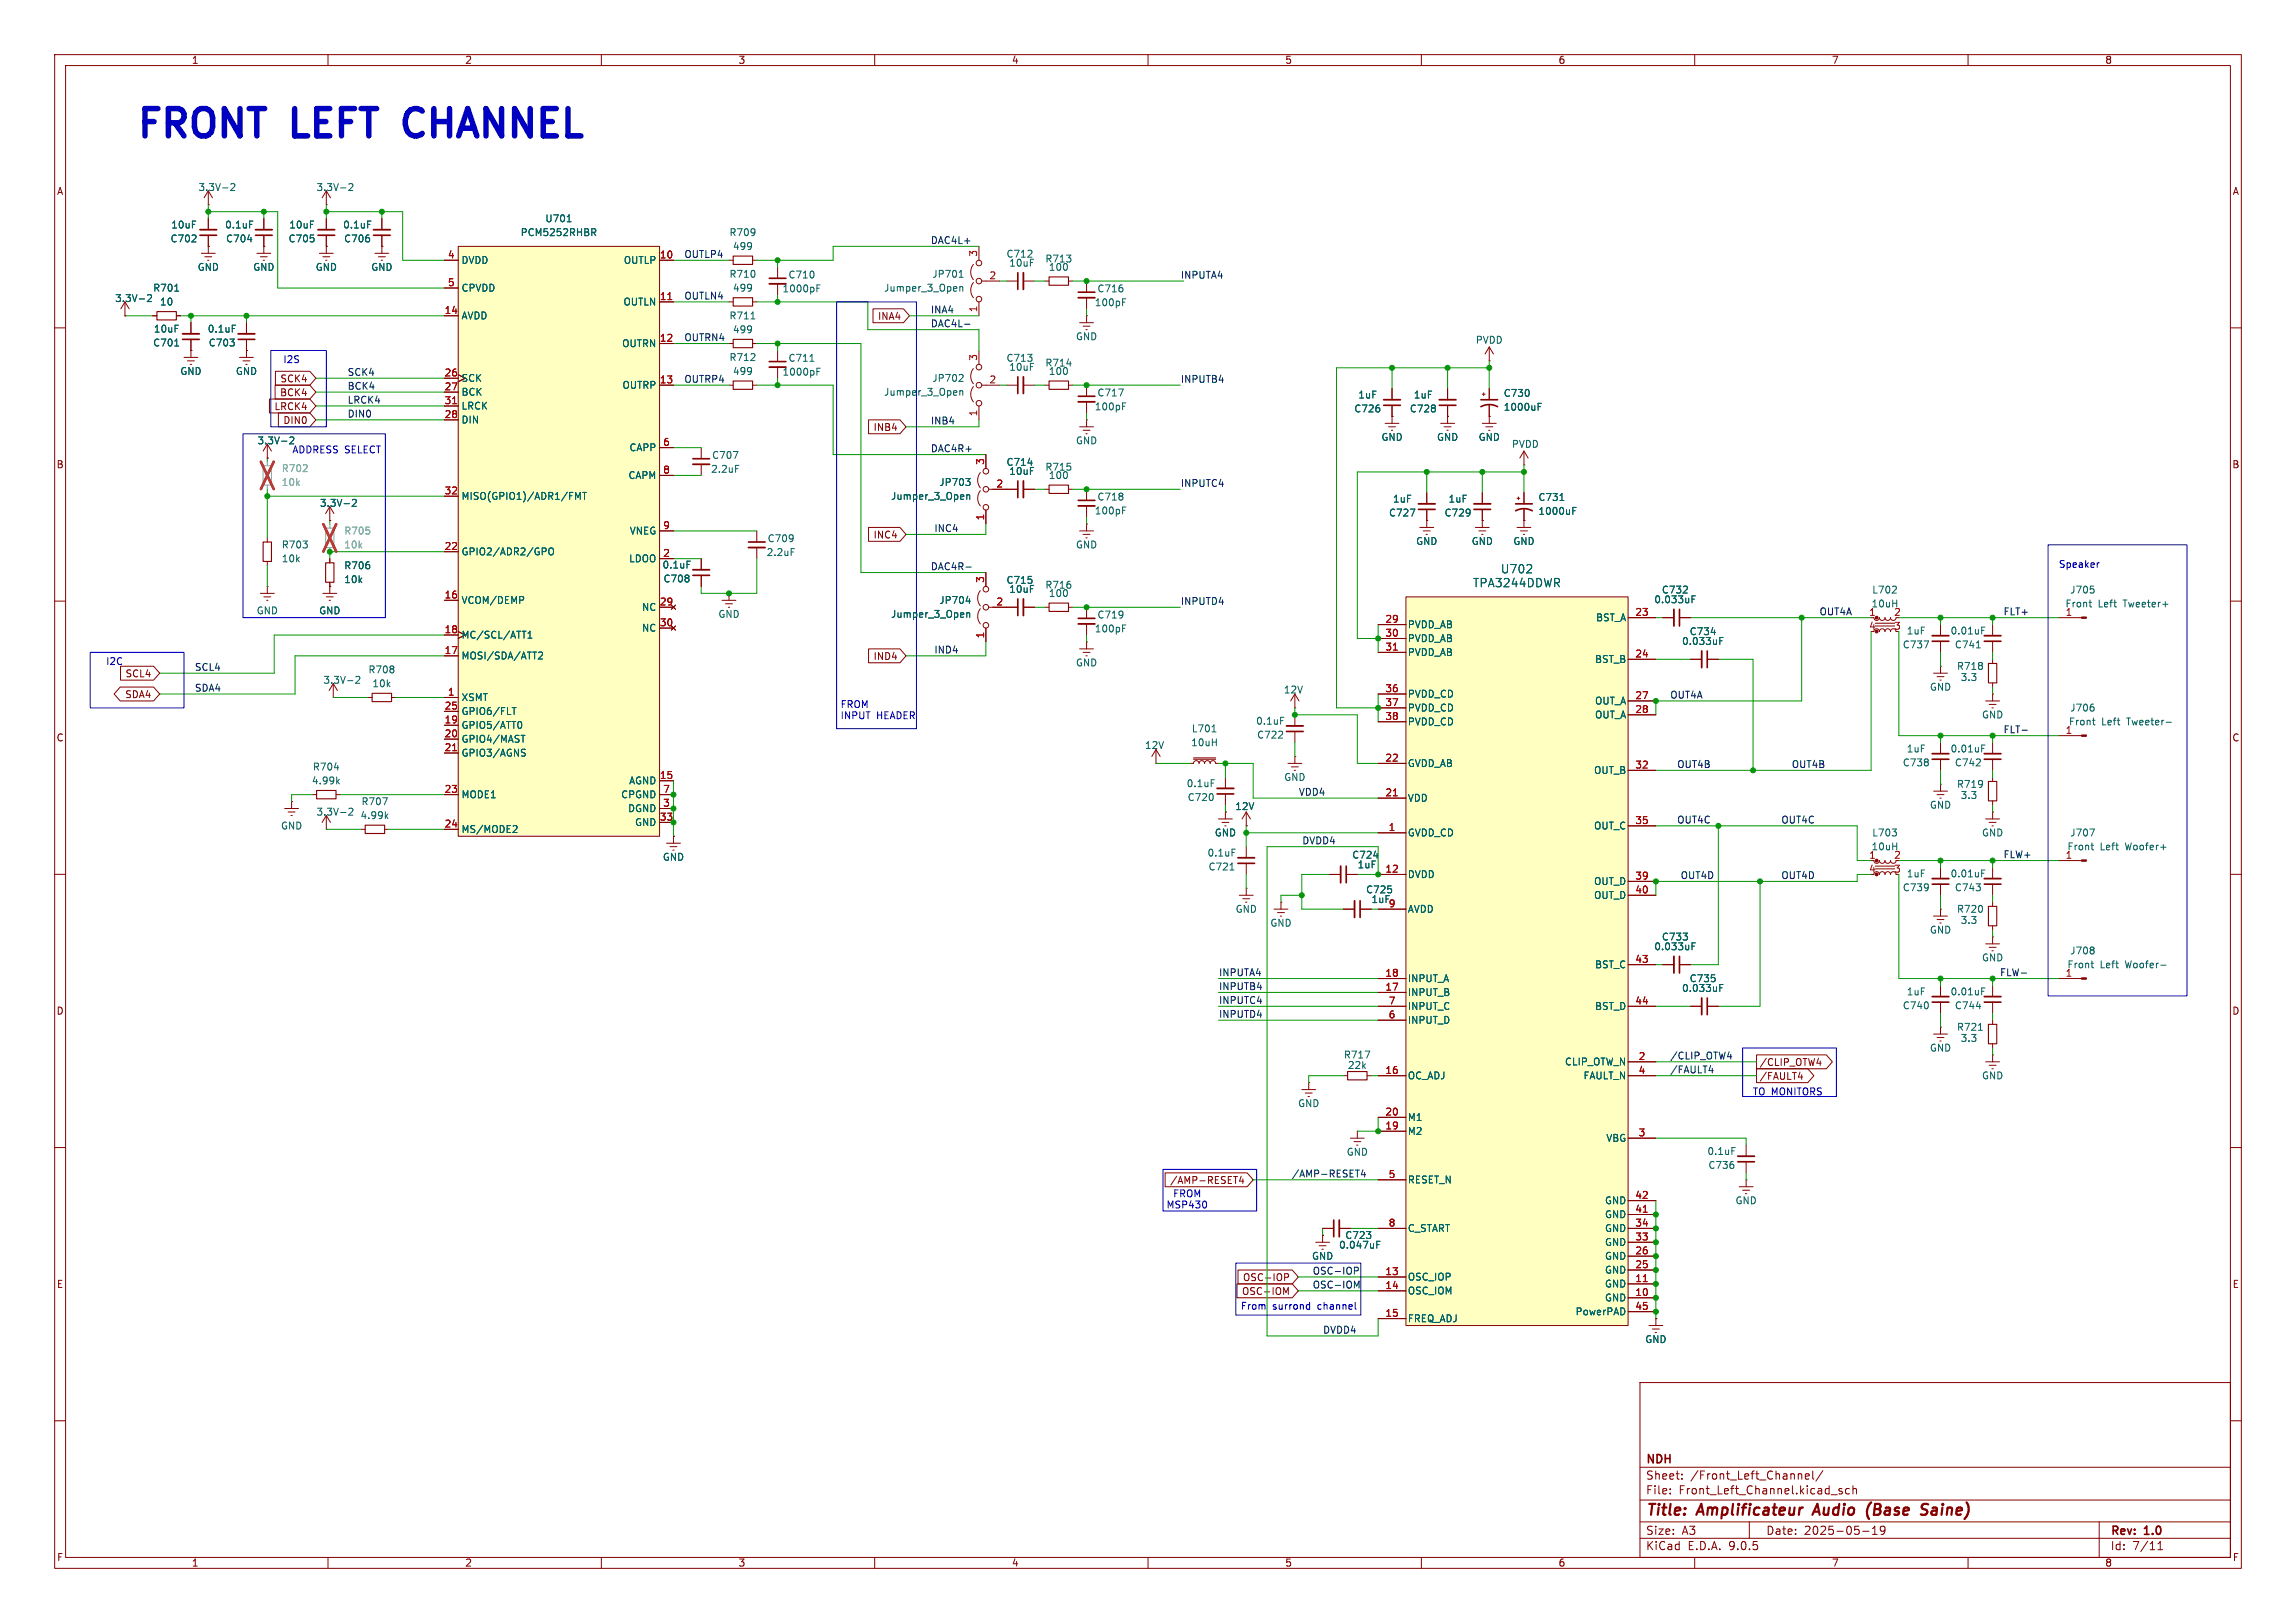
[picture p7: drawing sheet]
<svg xmlns="http://www.w3.org/2000/svg" width="420mm" height="297mm" viewBox="0 0 420 297" stroke-linecap="round" stroke-linejoin="round" font-family="sans-serif">
<defs><g id="words">
<g font-size="7" fill="#0000c2">
<text x="24.3" y="26.6">FRONT</text>
<text x="53.7" y="26.6">LEFT</text>
<text x="76.2" y="26.6">CHANNEL</text>
</g>
<g font-size="2.8" fill="#840000">
<text x="301" y="277.9">Title:</text>
<text x="310.6" y="277.9">Amplificateur</text>
<text x="332.7" y="277.9">Audio</text>
<text x="343.1" y="277.9">(Base</text>
<text x="353.9" y="277.9">Saine)</text>
</g>
<g font-size="2.1" fill="#006464">
<text x="269.4" y="107.7">TPA3244DDWR</text>
<text x="274.4" y="105.1">U702</text>
</g>
<g font-size="2.1" fill="#840000">
<text x="301" y="268.2">NDH</text>
<text x="301" y="273.7">File:</text>
<text x="301" y="271">Sheet:</text>
<text x="307.1" y="273.7">Front_Left_Channel.kicad_sch</text>
<text x="309.2" y="271">/Front_Left_Channel/</text>
<text x="301" y="281.1">Size:</text>
<text x="307.6" y="281.1">A3</text>
<text x="323" y="281.1">Date:</text>
<text x="330" y="281.1">2025-05-19</text>
<text x="386" y="281.3">Rev:</text>
<text x="392.4" y="281.3">1.0</text>
<text x="301" y="283.9">KiCad</text>
<text x="308.7" y="283.9">E.D.A.</text>
<text x="316.3" y="283.9">9.0.5</text>
<text x="386" y="283.9">Id:</text>
<text x="390.1" y="283.9">7/11</text>
</g>
<g font-size="1.8" fill="#840000">
<text x="35" y="11.9">1</text>
<text x="85" y="11.9">2</text>
<text x="135" y="11.9">3</text>
<text x="185" y="11.9">4</text>
<text x="235" y="11.9">5</text>
<text x="285" y="11.9">6</text>
<text x="335" y="11.9">7</text>
<text x="385" y="11.9">8</text>
<text x="10.3" y="35.9">A</text>
<text x="408.3" y="35.9">A</text>
<text x="160.5" y="58.7">INA4</text>
<text x="51.2" y="70.2">SCK4</text>
<text x="50.1" y="75.2">LRCK4</text>
<text x="51.1" y="72.7">BCK4</text>
<text x="51.7" y="77.8">DIN0</text>
<text x="159.7" y="79.1">INB4</text>
<text x="10.3" y="85.9">B</text>
<text x="408.2" y="85.9">B</text>
<text x="159.7" y="98.7">INC4</text>
<text x="22.9" y="124.1">SCL4</text>
<text x="159.7" y="121">IND4</text>
<text x="22.8" y="128">SDA4</text>
<text x="10.3" y="135.9">C</text>
<text x="408.2" y="135.9">C</text>
<text x="10.3" y="185.9">D</text>
<text x="408.2" y="185.9">D</text>
<text x="321.8" y="195.3">/CLIP_OTW4</text>
<text x="321.8" y="197.8">/FAULT4</text>
<text x="213.9" y="216.9">/AMP-RESET4</text>
<text x="10.3" y="235.9">E</text>
<text x="227.1" y="237.2">OSC-IOM</text>
<text x="227.3" y="234.6">OSC-IOP</text>
<text x="408.3" y="235.9">E</text>
<text x="10.3" y="285.9">F</text>
<text x="35" y="286.9">1</text>
<text x="85" y="286.9">2</text>
<text x="135" y="286.9">3</text>
<text x="185" y="286.9">4</text>
<text x="235" y="286.9">5</text>
<text x="285" y="286.9">6</text>
<text x="335" y="286.9">7</text>
<text x="385" y="286.9">8</text>
<text x="408.3" y="285.9">F</text>
</g>
<g font-size="1.8" fill="#006464">
<text x="36.2" y="35.2">3.3V-2</text>
<text x="57.8" y="35.2">3.3V-2</text>
<text x="99.7" y="40.9">U701</text>
<text x="31.1" y="44.6">C702</text>
<text x="31.2" y="42">10uF</text>
<text x="41.1" y="42">0.1uF</text>
<text x="41.3" y="44.6">C704</text>
<text x="52.7" y="44.6">C705</text>
<text x="52.8" y="42">10uF</text>
<text x="62.7" y="42">0.1uF</text>
<text x="62.9" y="44.6">C706</text>
<text x="95.1" y="43.4">PCM5252RHBR</text>
<text x="133.3" y="43.4">R709</text>
<text x="134" y="45.9">499</text>
<text x="184" y="47.3">C712</text>
<text x="27.9" y="53.6">R701</text>
<text x="36.1" y="49.8">GND</text>
<text x="46.2" y="49.8">GND</text>
<text x="57.7" y="49.8">GND</text>
<text x="67.8" y="49.8">GND</text>
<text x="84.3" y="48.5">DVDD</text>
<text x="84.3" y="53.6">CPVDD</text>
<text x="114" y="48.5">OUTLP</text>
<text x="133.3" y="51">R710</text>
<text x="134" y="53.6">499</text>
<text x="143" y="53.7">1000pF</text>
<text x="144.1" y="51.2">C710</text>
<text x="161.6" y="53.6">Jumper_3_Open</text>
<text x="170.5" y="51">JP701</text>
<text x="184.5" y="49">10uF</text>
<text x="191.1" y="48.2">R713</text>
<text x="191.8" y="49.8">100</text>
<text x="200.6" y="53.7">C716</text>
<text x="21" y="55.5">3.3V-2</text>
<text x="29.2" y="56.1">10</text>
<text x="84.3" y="58.6">AVDD</text>
<text x="114" y="56.1">OUTLN</text>
<text x="133.3" y="58.6">R711</text>
<text x="200.2" y="56.2">100pF</text>
<text x="27.9" y="63.6">C701</text>
<text x="28.1" y="61.1">10uF</text>
<text x="37.9" y="61.1">0.1uF</text>
<text x="38.1" y="63.6">C703</text>
<text x="113.7" y="63.7">OUTRN</text>
<text x="134" y="61.2">499</text>
<text x="196.7" y="62.5">GND</text>
<text x="269.9" y="63.1">PVDD</text>
<text x="32.9" y="68.8">GND</text>
<text x="43" y="68.8">GND</text>
<text x="84.3" y="70.1">SCK</text>
<text x="113.8" y="71.3">OUTRP</text>
<text x="133.3" y="66.3">R712</text>
<text x="134" y="68.8">499</text>
<text x="143" y="68.9">1000pF</text>
<text x="144.1" y="66.4">C711</text>
<text x="170.5" y="70.1">JP702</text>
<text x="184" y="66.4">C713</text>
<text x="184.5" y="68">10uF</text>
<text x="191.1" y="67.3">R714</text>
<text x="191.8" y="68.8">100</text>
<text x="84.3" y="72.6">BCK</text>
<text x="84.3" y="75.2">LRCK</text>
<text x="84.3" y="77.7">DIN</text>
<text x="161.6" y="72.6">Jumper_3_Open</text>
<text x="200.2" y="75.3">100pF</text>
<text x="200.6" y="72.7">C717</text>
<text x="247.6" y="75.7">C726</text>
<text x="248.4" y="73.1">1uF</text>
<text x="257.8" y="75.7">C728</text>
<text x="258.5" y="73.1">1uF</text>
<text x="275" y="72.8">C730</text>
<text x="275" y="75.4">1000uF</text>
<text x="47" y="81.5">3.3V-2</text>
<text x="115" y="82.8">CAPP</text>
<text x="196.7" y="81.5">GND</text>
<text x="252.6" y="80.9">GND</text>
<text x="262.8" y="80.9">GND</text>
<text x="270.4" y="80.9">GND</text>
<text x="276.5" y="82.1">PVDD</text>
<text x="114.9" y="87.9">CAPM</text>
<text x="130" y="86.7">2.2uF</text>
<text x="130.2" y="84.2">C707</text>
<text x="171.7" y="89.1">JP703</text>
<text x="184" y="85.4">C714</text>
<text x="184.5" y="87.1">10uF</text>
<text x="191.1" y="86.3">R715</text>
<text x="191.8" y="87.9">100</text>
<text x="58.4" y="92.9">3.3V-2</text>
<text x="84.3" y="91.7">MISO(GPIO1)/ADR1/FMT</text>
<text x="162.9" y="91.7">Jumper_3_Open</text>
<text x="200.2" y="94.3">100pF</text>
<text x="200.6" y="91.8">C718</text>
<text x="254" y="94.7">C727</text>
<text x="254.7" y="92.2">1uF</text>
<text x="264.1" y="94.7">C729</text>
<text x="264.9" y="92.2">1uF</text>
<text x="281.3" y="91.9">C731</text>
<text x="281.3" y="94.4">1000uF</text>
<text x="51.4" y="100.6">R703</text>
<text x="84.3" y="101.8">GPIO2/ADR2/GPO</text>
<text x="115.1" y="98">VNEG</text>
<text x="140.1" y="102">2.2uF</text>
<text x="140.3" y="99.4">C709</text>
<text x="196.7" y="100.6">GND</text>
<text x="258.9" y="99.9">GND</text>
<text x="269.1" y="99.9">GND</text>
<text x="276.7" y="99.9">GND</text>
<text x="51.4" y="103.1">10k</text>
<text x="62.9" y="104.4">R706</text>
<text x="62.9" y="106.9">10k</text>
<text x="115" y="103.1">LDOO</text>
<text x="121.1" y="104.2">0.1uF</text>
<text x="121.3" y="106.8">C708</text>
<text x="184" y="107">C715</text>
<text x="191.1" y="107.9">R716</text>
<text x="46.9" y="112.6">GND</text>
<text x="58.3" y="112.6">GND</text>
<text x="84.3" y="110.7">VCOM/DEMP</text>
<text x="117.3" y="112">NC</text>
<text x="131.3" y="113.3">GND</text>
<text x="162.9" y="113.3">Jumper_3_Open</text>
<text x="171.7" y="110.7">JP704</text>
<text x="184.5" y="108.7">10uF</text>
<text x="191.8" y="109.4">100</text>
<text x="200.6" y="113.4">C719</text>
<text x="291.9" y="113.9">BST_A</text>
<text x="302.5" y="110.6">0.033uF</text>
<text x="303.9" y="108.8">C732</text>
<text x="342.3" y="111.4">10uH</text>
<text x="342.4" y="108.8">L702</text>
<text x="377.7" y="111.4">Front</text>
<text x="378.6" y="108.8">J705</text>
<text x="383.8" y="111.4">Left</text>
<text x="388.5" y="111.4">Tweeter+</text>
<text x="84.3" y="117.1">MC/SCL/ATT1</text>
<text x="117.3" y="115.8">NC</text>
<text x="200.2" y="115.9">100pF</text>
<text x="257.4" y="115.2">PVDD_AB</text>
<text x="257.4" y="117.7">PVDD_AB</text>
<text x="307.6" y="118.2">0.033uF</text>
<text x="309" y="116.4">C734</text>
<text x="348" y="118.8">C737</text>
<text x="348.7" y="116.3">1uF</text>
<text x="356.7" y="116.3">0.01uF</text>
<text x="357.5" y="118.8">C741</text>
<text x="59.1" y="125.3">3.3V-2</text>
<text x="67.3" y="123.4">R708</text>
<text x="68" y="126">10k</text>
<text x="84.3" y="120.9">MOSI/SDA/ATT2</text>
<text x="196.7" y="122.1">GND</text>
<text x="257.4" y="120.2">PVDD_AB</text>
<text x="291.7" y="121.5">BST_B</text>
<text x="357.9" y="122.8">R718</text>
<text x="358.6" y="124.8">3.3</text>
<text x="84.3" y="128.5">XSMT</text>
<text x="84.3" y="131">GPIO6/FLT</text>
<text x="234.7" y="127.1">12V</text>
<text x="257.4" y="127.9">PVDD_CD</text>
<text x="257.4" y="130.4">PVDD_CD</text>
<text x="291.7" y="129.1">OUT_A</text>
<text x="291.7" y="131.7">OUT_A</text>
<text x="352.9" y="126.6">GND</text>
<text x="362.5" y="131.7">GND</text>
<text x="378.6" y="130.4">J706</text>
<text x="84.3" y="133.6">GPIO5/ATT0</text>
<text x="84.3" y="136.1">GPIO4/MAST</text>
<text x="209.3" y="137.3">12V</text>
<text x="217.8" y="136.8">10uH</text>
<text x="217.9" y="134.2">L701</text>
<text x="229.7" y="132.8">0.1uF</text>
<text x="229.9" y="135.4">C722</text>
<text x="257.4" y="132.9">PVDD_CD</text>
<text x="348.7" y="137.9">1uF</text>
<text x="356.7" y="137.9">0.01uF</text>
<text x="378.4" y="132.9">Front</text>
<text x="384.4" y="132.9">Left</text>
<text x="389.2" y="132.9">Tweeter-</text>
<text x="57" y="143.7">4.99k</text>
<text x="57.1" y="141.2">R704</text>
<text x="84.3" y="138.7">GPIO3/AGNS</text>
<text x="115" y="143.7">AGND</text>
<text x="234.8" y="143.1">GND</text>
<text x="257.4" y="140.6">GVDD_AB</text>
<text x="291.5" y="141.8">OUT_B</text>
<text x="348" y="140.4">C738</text>
<text x="357.5" y="140.4">C742</text>
<text x="57.8" y="149.5">3.3V-2</text>
<text x="66" y="147.5">R707</text>
<text x="84.3" y="146.3">MODE1</text>
<text x="113.5" y="146.3">CPGND</text>
<text x="114.8" y="148.8">DGND</text>
<text x="217" y="144.2">0.1uF</text>
<text x="217.2" y="146.8">C720</text>
<text x="225.9" y="148.4">12V</text>
<text x="257.4" y="146.9">VDD</text>
<text x="352.9" y="148.2">GND</text>
<text x="357.9" y="144.4">R719</text>
<text x="358.6" y="146.4">3.3</text>
<text x="51.3" y="152">GND</text>
<text x="65.8" y="150.1">4.99k</text>
<text x="84.3" y="152.6">MS/MODE2</text>
<text x="116.1" y="151.4">GND</text>
<text x="222.1" y="153.3">GND</text>
<text x="257.4" y="153.3">GVDD_CD</text>
<text x="291.5" y="152">OUT_C</text>
<text x="342.3" y="155.8">10uH</text>
<text x="342.4" y="153.3">L703</text>
<text x="362.5" y="153.3">GND</text>
<text x="378.1" y="155.8">Front</text>
<text x="378.6" y="153.3">J707</text>
<text x="384.2" y="155.8">Left</text>
<text x="388.9" y="155.8">Woofer+</text>
<text x="121.2" y="157.7">GND</text>
<text x="220.8" y="156.9">0.1uF</text>
<text x="221" y="159.5">C721</text>
<text x="247.3" y="157.3">C724</text>
<text x="248.2" y="159.1">1uF</text>
<text x="257.4" y="160.9">DVDD</text>
<text x="348.7" y="160.8">1uF</text>
<text x="356.7" y="160.8">0.01uF</text>
<text x="225.9" y="167.2">GND</text>
<text x="249.8" y="163.7">C725</text>
<text x="250.8" y="165.5">1uF</text>
<text x="253.9" y="166.1">9</text>
<text x="257.4" y="167.2">AVDD</text>
<text x="291.5" y="162.2">OUT_D</text>
<text x="291.5" y="164.7">OUT_D</text>
<text x="348" y="163.3">C739</text>
<text x="357.5" y="163.3">C743</text>
<text x="357.9" y="167.2">R720</text>
<text x="232.3" y="169.8">GND</text>
<text x="303.9" y="172.3">C733</text>
<text x="352.9" y="171">GND</text>
<text x="358.6" y="169.3">3.3</text>
<text x="257.4" y="179.9">INPUT_A</text>
<text x="291.7" y="177.4">BST_C</text>
<text x="302.5" y="174.1">0.033uF</text>
<text x="309" y="179.9">C735</text>
<text x="362.5" y="176.1">GND</text>
<text x="378.1" y="177.4">Front</text>
<text x="378.6" y="174.9">J708</text>
<text x="384.2" y="177.4">Left</text>
<text x="388.9" y="177.4">Woofer-</text>
<text x="257.4" y="182.5">INPUT_B</text>
<text x="257.4" y="185">INPUT_C</text>
<text x="291.7" y="185">BST_D</text>
<text x="307.6" y="181.7">0.033uF</text>
<text x="348" y="184.9">C740</text>
<text x="348.7" y="182.3">1uF</text>
<text x="356.7" y="182.3">0.01uF</text>
<text x="357.5" y="184.9">C744</text>
<text x="257.4" y="187.6">INPUT_D</text>
<text x="357.9" y="188.8">R721</text>
<text x="358.6" y="190.9">3.3</text>
<text x="245.7" y="193.9">R717</text>
<text x="246.5" y="195.8">22k</text>
<text x="257.4" y="197.7">OC_ADJ</text>
<text x="286.2" y="195.2">CLIP_OTW_N</text>
<text x="289.6" y="197.7">FAULT_N</text>
<text x="352.9" y="192.6">GND</text>
<text x="362.5" y="197.7">GND</text>
<text x="237.4" y="202.8">GND</text>
<text x="257.4" y="205.3">M1</text>
<text x="257.4" y="207.9">M2</text>
<text x="293.7" y="209.1">VBG</text>
<text x="246.2" y="211.7">GND</text>
<text x="312.2" y="211.6">0.1uF</text>
<text x="312.4" y="214.1">C736</text>
<text x="257.4" y="216.8">RESET_N</text>
<text x="293.5" y="220.6">GND</text>
<text x="317.4" y="220.6">GND</text>
<text x="246" y="226.9">C723</text>
<text x="257.4" y="225.7">C_START</text>
<text x="293.5" y="223.1">GND</text>
<text x="293.5" y="225.7">GND</text>
<text x="239.9" y="230.7">GND</text>
<text x="244.9" y="228.7">0.047uF</text>
<text x="293.5" y="228.2">GND</text>
<text x="293.5" y="230.7">GND</text>
<text x="293.5" y="233.3">GND</text>
<text x="257.4" y="234.5">OSC_IOP</text>
<text x="257.4" y="237.1">OSC_IOM</text>
<text x="293.5" y="235.8">GND</text>
<text x="293.5" y="238.4">GND</text>
<text x="257.4" y="242.2">FREQ_ADJ</text>
<text x="288.1" y="240.9">PowerPAD</text>
<text x="300.9" y="246">GND</text>
</g>
<g font-size="1.8" fill="#a90000">
<text x="81.8" y="47.4">4</text>
<text x="120.6" y="47.4">10</text>
<text x="178.8" y="47.1" transform="rotate(-90 178.8 47.1)">3</text>
<text x="81.8" y="52.5">5</text>
<text x="180.9" y="51.2">2</text>
<text x="81.2" y="57.5">14</text>
<text x="120.6" y="55">11</text>
<text x="178.8" y="57.2" transform="rotate(-90 178.8 57.2)">1</text>
<text x="120.6" y="62.6">12</text>
<text x="81.2" y="69">26</text>
<text x="81.2" y="71.5">27</text>
<text x="120.6" y="70.2">13</text>
<text x="178.8" y="66.1" transform="rotate(-90 178.8 66.1)">3</text>
<text x="180.9" y="70.2">2</text>
<text x="81.2" y="74">31</text>
<text x="81.2" y="76.6">28</text>
<text x="178.8" y="76.3" transform="rotate(-90 178.8 76.3)">1</text>
<text x="121.2" y="81.7">6</text>
<text x="121.2" y="86.7">8</text>
<text x="180.1" y="85.2" transform="rotate(-90 180.1 85.2)">3</text>
<text x="182.2" y="89.3">2</text>
<text x="81.2" y="90.6">32</text>
<text x="180.1" y="95.3" transform="rotate(-90 180.1 95.3)">1</text>
<text x="81.2" y="100.7">22</text>
<text x="121.2" y="96.9">9</text>
<text x="121.2" y="102">2</text>
<text x="180.1" y="106.8" transform="rotate(-90 180.1 106.8)">3</text>
<text x="81.2" y="109.6">16</text>
<text x="120.6" y="110.9">29</text>
<text x="182.2" y="110.9">2</text>
<text x="299" y="112.8">23</text>
<text x="341.8" y="112.8">1</text>
<text x="346.4" y="112.8">2</text>
<text x="377.8" y="112.8">1</text>
<text x="81.2" y="116">18</text>
<text x="81.2" y="119.8">17</text>
<text x="120.6" y="114.7">30</text>
<text x="180.1" y="116.9" transform="rotate(-90 180.1 116.9)">1</text>
<text x="253.3" y="114">29</text>
<text x="253.3" y="116.6">30</text>
<text x="253.3" y="119.1">31</text>
<text x="341.8" y="115.3">4</text>
<text x="346.4" y="115.3">3</text>
<text x="299" y="120.4">24</text>
<text x="81.2" y="129.9">25</text>
<text x="81.8" y="127.4">1</text>
<text x="253.3" y="126.7">36</text>
<text x="253.3" y="129.3">37</text>
<text x="253.3" y="131.8">38</text>
<text x="299" y="128">27</text>
<text x="299" y="130.6">28</text>
<text x="81.2" y="132.5">19</text>
<text x="81.2" y="135">20</text>
<text x="81.2" y="137.5">21</text>
<text x="377.8" y="134.4">1</text>
<text x="120.6" y="142.6">15</text>
<text x="253.3" y="139.4">22</text>
<text x="299" y="140.7">32</text>
<text x="81.2" y="145.2">23</text>
<text x="121.2" y="145.2">7</text>
<text x="121.2" y="147.7">3</text>
<text x="253.3" y="145.8">21</text>
<text x="81.2" y="151.5">24</text>
<text x="120.6" y="150.2">33</text>
<text x="253.9" y="152.1">1</text>
<text x="299" y="150.9">35</text>
<text x="253.3" y="159.8">12</text>
<text x="299" y="161">39</text>
<text x="341.8" y="157.2">1</text>
<text x="341.8" y="159.8">4</text>
<text x="346.4" y="157.2">2</text>
<text x="346.4" y="159.8">3</text>
<text x="377.8" y="157.2">1</text>
<text x="299" y="163.6">40</text>
<text x="253.3" y="178.8">18</text>
<text x="299" y="176.3">43</text>
<text x="377.8" y="178.8">1</text>
<text x="253.3" y="181.4">17</text>
<text x="253.9" y="183.9">7</text>
<text x="299" y="183.9">44</text>
<text x="253.9" y="186.4">6</text>
<text x="253.3" y="196.6">16</text>
<text x="299.6" y="194.1">2</text>
<text x="299.6" y="196.6">4</text>
<text x="253.3" y="204.2">20</text>
<text x="253.3" y="206.8">19</text>
<text x="299.6" y="208">3</text>
<text x="253.9" y="215.6">5</text>
<text x="299" y="219.5">42</text>
<text x="299" y="222">41</text>
<text x="253.9" y="224.5">8</text>
<text x="299" y="224.5">34</text>
<text x="299" y="227.1">33</text>
<text x="253.3" y="233.4">13</text>
<text x="299" y="229.6">26</text>
<text x="299" y="232.2">25</text>
<text x="253.3" y="236">14</text>
<text x="299" y="234.7">11</text>
<text x="299" y="237.2">10</text>
<text x="299" y="239.8">45</text>
<text x="253.3" y="241">15</text>
</g>
<g font-size="1.8" fill="#0f0f0f">
<text x="125.1" y="47.3">OUTLP4</text>
<text x="170.2" y="44.7">DAC4L+</text>
<text x="215.9" y="51.1">INPUTA4</text>
<text x="125.1" y="54.9">OUTLN4</text>
<text x="170.2" y="60">DAC4L-</text>
<text x="170.2" y="57.4">INA4</text>
<text x="125.1" y="62.5">OUTRN4</text>
<text x="63.5" y="71.4">BCK4</text>
<text x="63.5" y="68.9">SCK4</text>
<text x="125.1" y="70.1">OUTRP4</text>
<text x="215.9" y="70.1">INPUTB4</text>
<text x="63.5" y="76.5">DIN0</text>
<text x="63.5" y="73.9">LRCK4</text>
<text x="170.2" y="77.8">INB4</text>
<text x="170.2" y="82.8">DAC4R+</text>
<text x="215.9" y="89.2">INPUTC4</text>
<text x="170.8" y="97.4">INC4</text>
<text x="170.2" y="104.4">DAC4R-</text>
<text x="215.9" y="110.8">INPUTD4</text>
<text x="332.7" y="112.7">OUT4A</text>
<text x="366.4" y="112.7">FLT+</text>
<text x="170.8" y="119.7">IND4</text>
<text x="35.6" y="122.8">SCL4</text>
<text x="35.6" y="126.7">SDA4</text>
<text x="305.4" y="127.9">OUT4A</text>
<text x="366.4" y="134.3">FLT-</text>
<text x="306.7" y="140.6">OUT4B</text>
<text x="327.7" y="140.6">OUT4B</text>
<text x="237.5" y="145.7">VDD4</text>
<text x="238.1" y="154.6">DVDD4</text>
<text x="306.7" y="150.8">OUT4C</text>
<text x="325.8" y="150.8">OUT4C</text>
<text x="307.3" y="160.9">OUT4D</text>
<text x="325.8" y="160.9">OUT4D</text>
<text x="366.4" y="157.1">FLW+</text>
<text x="222.9" y="178.7">INPUTA4</text>
<text x="365.8" y="178.7">FLW-</text>
<text x="222.9" y="183.8">INPUTC4</text>
<text x="222.9" y="181.3">INPUTB4</text>
<text x="222.9" y="186.3">INPUTD4</text>
<text x="305.4" y="196.5">/FAULT4</text>
<text x="305.4" y="194">/CLIP_OTW4</text>
<text x="236.2" y="215.6">/AMP-RESET4</text>
<text x="240" y="233.3">OSC-IOP</text>
<text x="240" y="235.9">OSC-IOM</text>
<text x="241.9" y="244.1">DVDD4</text>
</g>
<g font-size="1.8" fill="#0000c2">
<text x="51.7" y="66.7">I2S</text>
<text x="53.4" y="83.2">ADDRESS SELECT</text>
<text x="376.5" y="104.1">Speaker</text>
<text x="19.3" y="121.9">I2C</text>
<text x="153.7" y="129.8">FROM</text>
<text x="153.7" y="131.8">INPUT</text>
<text x="160.3" y="131.8">HEADER</text>
<text x="320.5" y="200.6">TO MONITORS</text>
<text x="213.3" y="221.3">MSP430</text>
<text x="214.5" y="219.3">FROM</text>
<text x="226.9" y="239.9">From</text>
<text x="232.8" y="239.9">surrond</text>
<text x="241.1" y="239.9">channel</text>
</g>
<g font-size="1.8" fill="#989898">
<text x="51.4" y="86.6">R702</text>
<text x="51.4" y="89.1">10k</text>
<text x="62.9" y="98">R705</text>
<text x="62.9" y="100.6">10k</text>
</g>
</g></defs>
<g fill="none" stroke="#840000" stroke-width=".18">
<path d="M10 10h400v277h-400zM12 12h396v273h-396zM60 10v2M110 10v2M160 10v2M210 10v2M260 10v2M310 10v2M360 10v2M38.1 37.5h.1M38.1 34.9v2.6M38.1 34.9l-.8 1.3"/>
<path d="M38.1 34.9l.8 1.3M59.7 37.5h.1M59.7 34.9v2.6M59.7 34.9l-.8 1.3M59.7 34.9l.8 1.3M22.9 57.8h.1M22.9 55.2l-.8 1.3M22.9 55.2l.7 1.3M22.9 55.2v2.6M27.9 57.8h.8M32.3 57.8h.7M34.9 59.1v2"/>
<path d="M36.8 46.4h2.6M37.5 47h1.2M38 47.6h.2M38.1 45.1h.1M38.1 40v2M38.1 43.1v3.3M45.1 59.1v2M47 46.4h2.5M47.6 47h1.3M48.1 47.6h.3M48.3 45.1h.1M48.3 40v2"/>
<path d="M48.3 43.1v3.3M58.4 46.4h2.6M59.1 47h1.2M59.6 47.6h.2M59.7 45.1h.1M59.7 40v2M59.7 43.1v3.3M68.6 46.4h2.5M69.2 47h1.3M69.7 47.6h.3M69.8 45.1h.1M69.8 40v2"/>
<path d="M69.8 43.1v3.3M133.3 47.6h.8M137.7 47.6h.7M142.2 48.9v2M142.2 51.9v2.1M178.1 48.4a2.26 2.26 0 0 0 0 2.8M178.1 51.7a2.26 2.26 0 0 0 0 2.8M179.1 45.1v2.5M179.1 55.2v2.6M179.6 51.4h3.3M10 60h2M33.7 65.4h2.5"/>
<path d="M34.3 66h1.3M34.8 66.7h.3M34.9 64.1h.1M34.9 62.1v3.3M43.8 65.4h2.6M44.4 66h1.3M45 66.7h.2M45.1 64.1h.1M45.1 62.1v3.3M133.3 70.5h.8M137.7 70.5h.7M142.2 64.1v2.1"/>
<path d="M142.2 67.2v2M197.5 78.1h2.5M198.1 78.7h1.3M198.6 79.4h.3M198.8 76.8h.1M198.8 70.5v2M198.8 73.5v2.1M198.8 76.8v1.3M408 60h2M48.9 98.4v.8M138.4 97.2v2M179.3 86.5a2.26 2.26 0 0 0 0 2.8"/>
<path d="M179.3 89.8a2.26 2.26 0 0 0 0 2.8M180.3 83.2v2.5M180.3 93.3v2.6M180.8 89.5h5.4M187.2 89.5h2M191.1 89.5h.8M195.5 89.5h.7M10 110h2M48.9 102.7v.8M59.1 108.6h2.5M59.7 109.2h1.3M60.2 109.9h.3"/>
<path d="M60.3 107.3h.1M60.3 102.2v.8M60.3 106.6v2M138.4 100.2v2M179.3 108.1a2.26 2.26 0 0 0 0 2.8M179.3 111.4a2.26 2.26 0 0 0 0 2.8M180.3 104.8v2.5M180.3 114.9v2.6M180.8 111.1h5.4M187.2 111.1h2M364.5 114.3v2M364.5 117.3v2.1"/>
<path d="M376.6 113h4.2M408 110h2M217.8 139.7h.5l.2-.4 .3-.1 .4 .1 .1 .4 .2-.4 .3-.1 .4 .1 .1 .4 .2-.4 .4-.1 .3 .1 .2 .4 .1-.4 .4-.1 .3 .1 .2 .4h.5M218.3 138.9h4.1M218.3 138.7h4.1M235.6 139.7h2.5M236.9 129.5h.1M236.9 138.4h.1M236.9 127l-.8 1.3M236.9 127l.7 1.3M236.9 127v2.5M236.9 130.8v2"/>
<path d="M236.9 133.9v2M236.9 138.4v1.3M355 135.9v2M355 138.9v2.1M363.2 128.3h2.6M363.9 128.9h1.2M364.4 129.5h.2M364.5 127h.1M364.5 120.7v.7M364.5 125v.7M364.5 127v1.3M364.5 135.9v2"/>
<path d="M364.5 138.9v2.1M376.6 134.6h4.2M10 160h2M66 151.8h.8M70.4 151.8h.7M236.2 140.3h1.3M236.7 141h.3M353.7 144.8h2.5M354.3 145.4h1.3M354.8 146.1h.3M355 143.5h.1M355 143.5v1.3"/>
<path d="M363.2 149.9h2.6M363.9 150.5h1.2M364.4 151.1h.2M364.5 148.6h.1M364.5 142.2v.8M364.5 146.6v.7M364.5 148.6v1.3M376.6 157.5h4.2M408 160h2M376.6 179.1h4.2M363.2 194.3h2.6M363.9 194.9h1.2"/>
<path d="M364.4 195.6h.2M364.5 193h.1M364.5 193v1.3M10 210h2M408 210h2M300 253h108v32h-108zM301.6 242.6h2.6M302.3 243.2h1.2M302.8 243.8h.2M302.9 241.3h.1M302.9 241.3v1.3M10 260h2"/>
<path d="M300 278.5h108M300 274.5h108M300 268.5h108M305.5 273.2v.2M305.5 272.5v.1M307.7 270.5v.2M307.7 269.8v.1M320 278.5v3M330.2 270.2l.7-.2v-.2l-.5-.1-.2 .2 .1 .7h.6M331.6 269.2v1.3l.2 .2M333.4 269.1l-1.2 1.9M334.9 273.5h1.2"/>
<path d="M336.9 272.5l-.3-.1-.2 .2v.2l.5 .2v.3h-.5M338.3 272.5l-.4-.1-.3 .3v.4l.1 .2h.6M338.9 272.5l.3-.1 .3 .1 .1 .9M338.9 271.9v1.5M342.5 279.7l.4-.4v1.5M344 279.4l-.1 .5 .2 .2 .4 .1 .3-.3M344.7 279.4a.99 .99 0 0 1-.3 1.4h-.3M384 278.5v6.5M408 260h2M60 285v2M110 285v2M160 285v2"/>
<path d="M210 285v2M260 285v2M300 281.5h108M310 285v2M340.7 280.2h1.2M342.5 280.8h.9M360 285v2M394.7 283.6h.9M394.7 282.5l.5-.4v1.5"/>
<circle cx="179.1" cy="54.7" r=".51"/>
<circle cx="179.1" cy="48.1" r=".51"/>
<circle cx="179.1" cy="51.4" r=".51"/>
<circle cx="180.3" cy="92.8" r=".51"/>
<circle cx="180.3" cy="86.2" r=".51"/>
<circle cx="180.3" cy="89.5" r=".51"/>
<circle cx="180.3" cy="107.8" r=".51"/>
<circle cx="180.3" cy="114.4" r=".51"/>
<circle cx="180.3" cy="111.1" r=".51"/>
</g>
<path d="M329.6 275.9h.2M332.4 275.2l-.9 2M341.6 277.4l.3 .6M342.3 274.9l-.5 .6-.3 .8M351.7 276.1l.5 .2a.49 .49 0 0 1 .4 .5 .49 .49 0 0 1-.5 .4h-.5M351.8 275.3l.2-.1 .7 .1" fill="none" stroke="#840000" stroke-width=".4"/>
<path d="M28.7 57h3.6v1.5h-3.6zM134.1 46.9h3.6v1.5h-3.6zM134.1 69.7h3.6v1.5h-3.6zM48.1 99.2h1.6v3.5h-1.6zM191.9 88.8h3.6v1.5h-3.6zM59.6 103h1.5v3.6h-1.5zM363.7 121.4h1.6v3.6h-1.6zM66.8 151h3.6v1.5h-3.6zM363.7 143h1.6v3.6h-1.6z" fill="none" stroke="#840000" stroke-width=".2"/>
<g fill="none" stroke="#840000" stroke-width=".3">
<path d="M36.6 43.1h3M46.7 43.1h3.1M58.2 43.1h3M68.3 43.1h3.1M140.7 50.9h3.1M33.4 62.1h3M43.6 62.1h3M140.7 66.2h3.1M197.2 72.5h3.1M136.9 99.2h3.1M186.2 88v3.1M186.2 109.6v3"/>
<path d="M363 117.3h3M235.3 133.9h3.1M353.4 138.9h3.1M363 138.9h3"/>
</g>
<g fill="none" stroke="#840000" stroke-width=".33">
<path d="M36.6 42h3M46.7 42h3.1M58.2 42h3M68.3 42h3.1M140.7 51.9h3.1M33.4 61.1h3M43.6 61.1h3M140.7 67.2h3.1M197.2 73.5h3.1M187.2 88v3.1M136.9 100.2h3.1M187.2 109.6v3"/>
<path d="M363 116.3h3M235.3 132.8h3.1M353.4 137.9h3.1M363 137.9h3"/>
</g>
<g fill="none" stroke="#006464" stroke-width=".18">
<path d="M42.2 33.7l.5-.1 .3 .4-.8 .9h.8M63.8 33.7l.5-.1 .2 .4-.7 .9h.7M27.5 53.9l-.5 .1M27.7 54.2v.3l-.8 .7h.8M32 53.3h.7M42.5 59.5h.6M45.3 43.8h.8M45.7 40.5h.6M67.2 40.5h.7M149.4 52.7h.5M149.4 52.1h.6M175.5 50.7h.7"/>
<path d="M175.6 52.4v.9M175.6 52.6l.2-.2 .3 .1v.8M175.7 49.7l.1-.2v1.2M32 63.3h.7M148.2 66.1h.7M149.4 68h.5M149.4 67.4h.6M204.6 71.2h.9l-.6 1.3M205.3 74.3h.5M205.3 73.7h.7M176.7 87.6h.7l-.4 .5M176.8 90.5v.9"/>
<path d="M176.8 90.7l.2-.2 .3 .1 .1 .8M177.2 88.1l.2 .2v.3l-.2 .2M188 84.7h.8M144.7 100.4h.6M176.7 110h.8M176.8 112.1v.9M176.8 112.2l.2-.1 .3 .1 .1 .8M177.3 109.6v.8M361.5 118.6h.8M362.5 115.4h.4M362.5 114.8h.6M382.1 110.2h.5"/>
<path d="M382.4 111l.2 .1M382.4 107.3h.6M382.9 107.8l.2 .2-.2 .5M395.6 110.6h1M221.7 133.9h.7M234.3 131.3h.6M362.5 136.9h.4M362.5 136.3h.6M382.8 131.8h.4M382.9 129.4l.2 .2-.2 .5M383 132.6l.2 .1M396.2 132.2h1"/>
<path d="M70 146h.8l-.5 1.3M70.6 149.3l.4 .5M71 149l-.5 .4M382.3 151.7h.8l-.5 1.3M382.5 154.7h.5M382.7 155.5h.3M395.2 155h1M382.5 176.3h.5M382.7 177l.3 .1M382.9 173.4l.2 .1-.2 .3M382.9 173.9l.2 .2-.2 .4M395.2 176.6h1"/>
</g>
<path d="M59.6 96.6h1.5v3.6h-1.5z" fill="none" stroke="#a1a1a1" stroke-width=".2"/>
<path d="M60.3 95.9v.7M60.3 100.2v.8" fill="none" stroke="#a1a1a1" stroke-width=".18"/>
<path d="M59.1 95.9l2.4 5M61.5 95.9l-2.4 5" fill="none" stroke="#e12e31" stroke-width=".46"/>
<g fill="#840000" stroke="#840000" stroke-width=".18">
<path d="M380.8 134.5h.8v.2h-.8z"/>
<path d="M380.8 112.9h.8v.3h-.8z"/>
<path d="M380.8 157.4h.8v.2h-.8z"/>
<path d="M380.8 178.9h.8v.3h-.8z"/>
</g>
<path d="M257.2 109.2h40.6v133.4h-40.6z" fill="#ffffc2"/>
<g fill="none" stroke="#840000" stroke-width=".18">
<path d="M184.1 51.4h2.1M187.2 51.4h2M191.1 51.4h.8M195.5 51.4h.7M197.5 59.1h2.5M198.1 59.7h1.3M198.8 57.8h.1M198.8 51.4v2.1M198.8 54.5v2M198.8 57.8v1.3M133.3 62.9h.8M137.7 62.9h.7"/>
<path d="M178.1 67.4a2.26 2.26 0 0 0 0 2.8M178.1 70.7a2.26 2.26 0 0 0 0 2.8M179.1 64.1v2.6M179.1 74.3v2.5M179.6 70.5h3.3M184.1 70.5h2.1M187.2 70.5h2M191.1 70.5h.8M195.5 70.5h.7M198.6 60.3h.3M197.5 97.2h2.5M198.1 97.8h1.3"/>
<path d="M198.6 98.4h.3M198.8 95.9h.1M198.8 89.5v2.1M198.8 92.6v2M198.8 95.9v1.3M128.3 102.2v2.1M128.3 105.3v2M191.1 111.1h.8M195.5 111.1h.7M197.5 118.7h2.5M198.1 119.4h1.3M198.8 117.5h.1"/>
<path d="M198.8 111.1v2.1M198.8 114.2v2M198.8 117.5v1.2M252.1 114.3h5.1M252.1 116.8h5.1M252.1 119.4h5.1M257.2 109.2h40.6v133.4h-40.6zM297.8 113h5.1M342.8 113l.1 .4 .4 .1 .3-.1 .2-.4 .1 .4 .3 .1 .4-.1 .2-.4 .3 .5 .5-.1 .2-.4 .2 .4 .4 .1 .3-.1 .1-.4M342.8 115.6l.1-.4 .4-.1 .3 .1 .2 .4 .1-.4 .3-.1 .4 .1 .2 .4 .2-.4 .5-.1 .3 .5 .2-.4 .4-.1 .3 .1 .1 .4M343 114h3.6M343 114.6h3.6"/>
<path d="M355 114.3v2M355 117.3v2.1M198.6 120h.3M211.5 139.7h.1M211.5 137.2l-.8 1.2M211.5 137.2l.7 1.2M211.5 137.2v2.5M252.1 127h5.1M252.1 129.5h5.1M252.1 132.1h5.1M252.1 139.7h5.1M297.8 120.7h5.1"/>
<path d="M297.8 128.3h5.1M297.8 130.8h5.1M309.2 120.7h2.1M312.3 120.7h2M121.9 154.3h2.6M122.6 154.9h1.2M123.1 155.6h.2M123.2 153h.1M123.2 153v1.3M252.1 146.1h5.1M252.1 152.4h5.1M297.8 141h5.1"/>
<path d="M297.8 151.1h5.1M342.8 157.5l.1 .3 .4 .2 .3-.2 .2-.3 .1 .3 .3 .2 .4-.1 .2-.4 .3 .5 .5-.1 .2-.4 .2 .4 .4 .1 .3-.2 .1-.3M343 158.5h3.6M343 159h3.6M252.1 160h5.1M252.1 166.4h5.1M252.1 179.1h5.1M297.8 161.3h5.1M297.8 163.8h5.1M297.8 176.5h5.1M342.8 160l.1-.3 .4-.2 .3 .2 .2 .3 .1-.3 .3-.2 .4 .1 .2 .4 .2-.4 .5-.1 .3 .5 .2-.4 .4-.1 .3 .2 .1 .3M363.2 172.7h2.6"/>
<path d="M363.9 173.4h1.2M364.4 174h.2M364.5 171.5h.1M364.5 171.5v1.2M252.1 181.6h5.1M252.1 184.2h5.1M252.1 186.7h5.1M252.1 196.9h5.1M297.8 184.2h5.1M297.8 196.9h5.1M297.8 194.3h5.1M309.2 184.2h2.1"/>
<path d="M312.3 184.2h2M364.5 180.3v2.1M364.5 183.4v2M252.1 204.5h5.1M252.1 207h5.1M252.1 215.9h5.1M297.8 208.3h5.1M297.8 219.7h5.1M252.1 224.8h5.1M252.1 233.7h5.1M252.1 236.2h5.1M297.8 224.8h5.1"/>
<path d="M297.8 222.2h5.1M297.8 227.3h5.1M297.8 229.9h5.1M297.8 232.4h5.1M297.8 234.9h5.1M297.8 237.5h5.1M252.1 241.3h5.1M297.8 240h5.1"/>
<circle cx="179.1" cy="67.2" r=".51"/>
<circle cx="179.1" cy="73.8" r=".51"/>
<circle cx="179.1" cy="70.5" r=".51"/>
</g>
<path d="M254.9 119h.7M254.9 145.6h.7M300.6 221.8h.7M300.6 234.5h.7" fill="none" stroke="#a90000" stroke-width=".18"/>
<g fill="none" stroke="#006464" stroke-width=".18">
<path d="M137.4 58.4h.7M205.3 55.3h.5M205.3 54.7h.7M175.6 71.5v.8M175.6 71.6l.2-.1h.3v.8M175.9 68.5l.3 .3-.1 .3-.7 .7h.8M195.2 66.6h.7M205.3 93.4h.5M205.3 92.8h.7M125.7 102.7h.6M205.3 115h.5M205.3 114.4h.7"/>
<path d="M279.2 104.8h1M280.1 103.5v.5M313 115.7h.8M314.6 117.3h.4M314.6 116.7h.6M346.1 108.5h.8M346.8 107.4v.4M351.9 117.3h.9l-.6 1.3M346.1 151.7h.8l-.4 .5M346.8 152.3v.6M314.6 180.8h.4M314.6 180.2h.6"/>
<path d="M361.5 184.2h.8M362.5 180.8h.6M362.5 181.4h.4"/>
</g>
<path d="M186.2 49.9v3.1M197.2 53.5h3.1M186.2 69v3M197.2 91.6h3.1M126.7 105.3h3.1M197.2 113.2h3.1M312.3 119.1v3.1M353.4 117.3h3.1M312.3 182.6v3.1M363 183.4h3" fill="none" stroke="#840000" stroke-width=".3"/>
<path d="M187.2 49.9v3.1M197.2 54.5h3.1M187.2 69v3M197.2 92.6h3.1M126.7 104.3h3.1M197.2 114.2h3.1M311.3 119.1v3.1M353.4 116.3h3.1M311.3 182.6v3.1M363 182.4h3" fill="none" stroke="#840000" stroke-width=".33"/>
<g fill="#840000" stroke="#840000" stroke-width=".18">
<circle cx="343.3" cy="113" r=".25"/>
<circle cx="343.3" cy="115.6" r=".25"/>
<circle cx="343.3" cy="157.5" r=".25"/>
<circle cx="343.3" cy="160" r=".25"/>
</g>
<path d="M191.9 50.7h3.6v1.5h-3.6zM134.1 62.1h3.6v1.5h-3.6zM191.9 69.7h3.6v1.5h-3.6zM191.9 110.4h3.6v1.5h-3.6z" fill="none" stroke="#840000" stroke-width=".2"/>
<path d="M83.8 45.1h36.8v107.9h-36.8z" fill="#ffffc2"/>
<g fill="none" stroke="#840000" stroke-width=".18">
<path d="M22.9 57.8h.1M27.9 57.8h.8M32.3 57.8h.7M34.9 59.1v2M38.1 45.1h.1M38.1 40v2M38.1 43.1v2M45.1 59.1v2M48.3 45.1h.1M48.3 40v2M48.3 43.1v2M59.7 45.1h.1"/>
<path d="M59.7 40v2M59.7 43.1v2M69.8 45.1h.1M69.8 40v2M69.8 43.1v2M81.3 47.6h2.5M81.3 52.7h2.5M81.3 57.8h2.5M83.8 45.1h36.8v107.9h-36.8zM120.6 47.6h2.6M120.6 55.2h2.6M133.3 55.2h.8"/>
<path d="M137.7 55.2h.7M159.7 56.5h5.6l1.1 1.3-1.1 1.3h-5.6zM34.9 64.1h.1M34.9 62.1v2M45.1 64.1h.1M45.1 62.1v2M49.3 73h7.4l1.1 1.3-1.1 1.3h-7.4zM50.3 70.5h6.4l1.1 1.3-1.1 1.2h-6.4zM50.4 67.9h6.3l1.1 1.3-1.1 1.3h-6.3zM50.9 75.6h5.8l1.1 1.2-1.1 1.3h-5.8zM81.3 69.2h2.5M81.3 71.8h2.5"/>
<path d="M81.3 74.3h2.5M81.3 76.8h2.5M120.6 62.9h2.6M120.6 70.5h2.6M158.9 76.8h5.7l1.1 1.3-1.1 1.3h-5.7zM253.4 77.5h2.5M254 78.1h1.3M254.5 78.7h.3M254.6 76.2h.1M254.6 71.1v2.1M254.6 74.2v3.3M263.5 77.5h2.6"/>
<path d="M264.2 78.1h1.2M264.7 78.7h.2M264.8 76.2h.1M264.8 71.1v2.1M264.8 74.2v3.3M271.1 77.5h2.6M271.1 72.1h.6M271.4 71.9v.5M271.8 78.1h1.2M272.3 78.7h.2M272.4 66h.1M272.4 76.2h.1"/>
<path d="M272.4 63.5v2.5M272.4 71.1v2.1M272.4 74.2v3.3M272.4 63.5l-.7 1.3M272.4 63.5l.8 1.3M48.9 83.8h.1M48.9 81.3l-.8 1.3M48.9 81.3l.8 1.3M48.9 81.3v2.5M60.3 95.3h.1M60.3 92.7l-.7 1.3M60.3 92.7l.8 1.3"/>
<path d="M60.3 92.7v2.6M81.3 90.8h2.5M120.6 81.9h2.6M120.6 87h2.6M120.6 97.2h2.6M128.3 81.9v2M128.3 85v2M158.9 96.5h5.7l1.1 1.3-1.1 1.3h-5.7zM180.3 83.2v2.5M180.3 93.3v2.6M181.6 89.5h4.6M187.2 89.5h2"/>
<path d="M259.7 96.5h2.6M260.3 97.2h1.3M260.9 97.8h.2M261 95.3h.1M261 90.2v2M261 93.2v3.3M269.9 96.5h2.5M270.5 97.2h1.3M271 97.8h.3M271.1 95.3h.1M271.1 90.2v2M271.1 93.2v3.3"/>
<path d="M277.5 91.2h.5M277.5 96.5h2.5M277.7 90.9v.5M278.1 97.2h1.3M278.6 97.8h.3M278.8 85.1h.1M278.8 95.3h.1M278.8 82.6l-.8 1.2M278.8 82.6l.7 1.2M278.8 82.6v2.5M278.8 90.2v2M278.8 93.2v3.3"/>
<path d="M47.6 108.6h2.6M48.3 109.2h1.2M48.8 109.9h.2M48.9 107.3h.1M48.9 107.3v1.3M60.3 107.3h.1M60.3 102.2v.8M60.3 106.6v.7M81.3 101h2.5M81.3 109.9h2.5M81.3 116.2h2.5M83.8 115.6l1.3 .6-1.3 .6"/>
<path d="M120.6 102.2h2.6M120.6 111.1h2.6M120.6 114.9h2.6M122.8 110.7l.8 .8M122.8 114.6l.8 .7M123.6 110.7l-.8 .8M123.6 114.6l-.8 .7M128.3 102.2v2.1M128.3 105.3v2M132.1 109.9h2.5M132.7 110.5h1.3M133.2 111.1h.3"/>
<path d="M133.3 108.6h.1M133.3 108.6v1.3M158.9 118.7h5.7l1.1 1.3-1.1 1.3h-5.7zM180.3 104.8v2.5M180.3 114.9v2.6M181.6 111.1h4.6M187.2 111.1h2M252.1 114.3h5.1M252.1 116.8h5.1M252.1 119.4h5.1M297.8 113h5.1M304.2 113h2"/>
<path d="M307.2 113h2M22 125.7h6.1l1.1 1.3-1.1 1.3h-6.1l-1.1-1.3zM22 121.9h6.1l1.1 1.3-1.1 1.3h-6.1zM61 127.6h.1M61 125.1l-.8 1.3M61 125.1l.7 1.3M61 125.1v2.5M67.3 127.6h.8M71.6 127.6h.8M81.3 120h2.5M81.3 127.6h2.5M81.3 130.2h2.5"/>
<path d="M81.3 132.7h2.5M81.3 135.3h2.5M81.3 137.8h2.5M252.1 127h5.1M252.1 129.5h5.1M252.1 132.1h5.1M252.1 139.7h5.1M297.8 120.7h5.1M297.8 128.3h5.1M297.8 130.8h5.1M309.2 120.7h2.1M312.3 120.7h2"/>
<path d="M353.7 123.2h2.5M354.3 123.8h1.3M354.8 124.5h.3M355 121.9h.1M355 121.9v1.3M52.1 148h2.5M52.7 148.6h1.3M53.2 149.2h.3M53.3 146.7h.1M53.3 146.7v1.3M57.1 145.4h.8M59.7 151.8h.1"/>
<path d="M59.7 149.2l-.8 1.3M59.7 149.2l.8 1.3M59.7 149.2v2.6M61.5 145.4h.7M81.3 145.4h2.5M81.3 151.8h2.5M120.6 145.4h2.6M120.6 142.9h2.6M120.6 148h2.6M120.6 150.5h2.6M123.2 153h.1M222.9 149.9h2.5"/>
<path d="M223.5 150.5h1.3M224 151.1h.3M224.2 148.6h.1M224.2 142.2v2.1M224.2 145.3v2M224.2 148.6v1.3M228 151.1h.1M228 148.6v2.5M228 154.9v2.1M228 158v2M228 148.6l-.8 1.3M228 148.6l.7 1.3"/>
<path d="M252.1 146.1h5.1M252.1 152.4h5.1M297.8 151.1h5.1M297.8 141h5.1M355 158.8v2M364.5 158.8v2M226.7 163.8h2.5M227.3 164.5h1.3M227.8 165.1h.3M228 162.6h.1M228 162.6v1.2M233 166.4h2.6"/>
<path d="M233.7 167h1.2M234.2 167.6h.2M234.3 165.1h.1M234.3 165.1v1.3M243.2 160h2M245.7 166.4h2.1M246.3 160h2M248.8 166.4h2M252.1 166.4h5.1M252.1 160h5.1M252.1 179.1h5.1M297.8 176.5h5.1"/>
<path d="M297.8 163.8h5.1M297.8 161.3h5.1M304.2 176.5h2M307.2 176.5h2M353.7 167.6h2.5M354.3 168.3h1.3M354.8 168.9h.3M355 166.4h.1M355 161.8v2M355 166.4v1.2M364.5 161.8v2M364.5 165.1v.8"/>
<path d="M364.5 169.4v.8M238.1 199.4h2.6M239.4 198.1h.1M239.4 198.1v1.3M245.7 196.9h.8M250.1 196.9h.7M252.1 196.9h5.1M252.1 181.6h5.1M252.1 184.2h5.1M252.1 186.7h5.1M297.8 196.9h5.1M297.8 184.2h5.1"/>
<path d="M297.8 194.3h5.1M309.2 184.2h2.1M312.3 184.2h2M321.3 193h12.8l1.1 1.3-1.1 1.3h-12.8zM321.3 195.6h9.4l1.1 1.3-1.1 1.2h-9.4zM329 197.1h.7M329.6 196.7v.8M332.3 194.6h.8M333 194.1v.9M353.7 189.2h2.5M354.3 189.9h1.3M354.8 190.5h.3"/>
<path d="M355 188h.1M355 180.3v2.1M355 183.4v2M355 188v1.2M364.5 186.7v.8M364.5 191v.8M213.1 214.6h15l1.1 1.3-1.1 1.3h-15zM225.6 215.3h.8M227 215.2l-.3 .9h.8M227.3 215.7v.9M238.8 200h1.2M239.3 200.7h.2"/>
<path d="M247 208.3h2.6M247.6 208.9h1.3M248.2 209.6h.2M248.3 207h.1M248.3 207v1.3M252.1 204.5h5.1M252.1 207h5.1M252.1 215.9h5.1M297.8 208.3h5.1M297.8 219.7h5.1M318.1 217.2h2.6M318.8 217.8h1.2"/>
<path d="M319.3 218.4h.2M319.4 215.9h.1M319.4 209.6v2M319.4 212.6v2M319.4 215.9v1.3M226.3 234.9h10.1l1.1 1.3-1.1 1.3h-10.1zM226.5 232.4h9.9l1.1 1.3-1.1 1.3h-9.9zM235 233.1h.5l.2 .2-.1 .4h-.6M235.2 236.5l.5-.9v1.3M240.7 227.3h2.5M241.3 228h1.3M241.8 228.6h.3"/>
<path d="M241.9 226.1h.1M241.9 226.1v1.2M241.9 224.8h2.1M245 224.8h2M252.1 224.8h5.1M252.1 233.7h5.1M252.1 236.2h5.1M297.8 227.3h5.1M297.8 224.8h5.1M297.8 222.2h5.1M297.8 229.9h5.1M297.8 232.4h5.1"/>
<path d="M297.8 234.9h5.1M297.8 237.5h5.1M252.1 241.3h5.1M297.8 240h5.1M302.9 241.3h.1"/>
</g>
<path d="M122.2 54.8h.7M82.8 73.9h.7M254.9 119h.7M82.8 137.4h.7M254.9 145.6h.7M300.6 221.8h.7M300.6 234.5h.7" fill="none" stroke="#a90000" stroke-width=".18"/>
<g fill="none" stroke="#006464" stroke-width=".18">
<path d="M27.5 53.9l-.5 .1M27.7 54.2v.3l-.8 .7h.8M32 53.3h.7M42.5 59.5h.6M45.3 43.8h.8M45.7 40.5h.6M67.2 40.5h.7M103.7 40.6h.8M108.3 41.9h.4l.3 .2-.1 .4h-.6M108.6 42.5l.4 .6M32 63.3h.7M281.4 74.4h.4"/>
<path d="M281.4 73.8h.6M53 80.1l.5-.1 .3 .3-.8 .9h.8M64.5 91.5l.4-.1 .3 .3-.8 1h.8M105.3 90.1l.4 .9 .4-.9v1.3M106.6 90.1h.7M106.9 90.1v1.3M134.1 82.6h.9l-.6 1.3M134.6 85.2h.6M176.7 87.6h.7l-.4 .5M176.8 90.5v.9M176.8 90.7l.2-.2 .3 .1 .1 .8M177.2 88.1l.2 .2v.3l-.2 .2"/>
<path d="M188 84.7h.8M258 93.2h.8l-.5 1.2M285.3 91.6h.8M287.7 93.5h.4M287.7 92.9h.6M95.5 115.5h.7M95.7 109.3v.4M96.6 116.8h.7M96.6 115.9l.3-.4v1.3M98.5 119.4l.5-.1 .2 .4-.7 .9h.7M100.6 100.3h.1a.43 .43 0 0 1 .5 .4v.4a.42 .42 0 0 1-.4 .5 .42 .42 0 0 1-.4-.5v-.4zM125.7 102.7h.6"/>
<path d="M176.7 110h.8M176.8 112.1v.9M176.8 112.2l.2-.1 .3 .1 .1 .8M177.3 109.6v.8M279.2 104.8h1M280.1 103.5v.5M309.5 109.6h.4M309.5 109h.6M313 115.7h.8M314.6 117.3h.4M314.6 116.7h.6M65.1 123.9l.5-.1 .2 .3-.8 .9h.8"/>
<path d="M93.7 129.5h.7M94 129.5v1.3M95 132a.68 .68 0 0 1 .5 .7 .68 .68 0 0 1-.5 .6M95.3 134.6h.7M95.6 137.7l.4 .1 .1 .3-.2 .3h-.3M95.6 137.1l.5 .1M61.2 140.5h.8M61.7 143l.4 .5M62.1 142.6l-.5 .5M63.8 148l.5-.1 .2 .4-.7 .9h.7M94 151.1h.5l.1 .3-.8 .9h.8M221.6 142.7h.6"/>
<path d="M225 159.2h.7M225.4 155.4h.6M251.3 156.6h.8M362.5 159.8h.4M362.5 159.2h.6M309.5 173.1h.4M309.5 172.5h.6M249.7 192.3h.9l-.6 1.3M314.6 180.8h.4M314.6 180.2h.6M361.9 188.5h.7M316.8 210h.6"/>
<path d="M251.8 227.8h.5M251.8 227.1h.7"/>
</g>
<g fill="none" stroke="#840000" stroke-width=".3">
<path d="M253.1 74.2h3.1M263.3 74.2h3M270.9 74.4a3.2 3.2 0 0 1 3 0M270.9 73.2h3M126.7 83.9h3.1M259.5 93.2h3M269.6 93.2h3.1M277.2 93.5a3.2 3.2 0 0 1 3.1 0M277.2 92.2h3.1M307.2 111.5v3.1M222.6 145.3h3.1M226.4 158h3.1"/>
<path d="M246.3 158.5v3M248.8 164.8v3.1M307.2 175v3.1M353.4 161.8h3.1M363 161.8h3M353.4 183.4h3.1M317.9 212.6h3M244 223.3v3"/>
</g>
<g fill="none" stroke="#840000" stroke-width=".33">
<path d="M253.1 73.2h3.1M263.3 73.2h3M126.7 85h3.1M259.5 92.2h3M269.6 92.2h3.1M306.2 111.5v3.1M222.6 144.3h3.1M226.4 157h3.1M245.2 158.5v3M247.8 164.8v3.1M306.2 175v3.1M353.4 160.8h3.1"/>
<path d="M363 160.8h3M353.4 182.4h3.1M317.9 211.6h3M245 223.3v3"/>
</g>
<path d="M134.1 54.5h3.6v1.5h-3.6zM68.1 126.9h3.5v1.5h-3.5zM57.9 144.7h3.6v1.5h-3.6zM363.7 165.9h1.6v3.5h-1.6zM246.5 196.1h3.6v1.5h-3.6zM363.7 187.5h1.6v3.5h-1.6z" fill="none" stroke="#840000" stroke-width=".2"/>
<path d="M48.1 85.2h1.6v3.6h-1.6z" fill="none" stroke="#a1a1a1" stroke-width=".2"/>
<path d="M48.9 84.5v.7M48.9 88.8v.7M60.3 95.9v.7M60.3 100.2v.8" fill="none" stroke="#a1a1a1" stroke-width=".18"/>
<path d="M47.7 84.5l2.4 5M50.1 84.5l-2.4 5M59.1 95.9l2.4 5M61.5 95.9l-2.4 5" fill="none" stroke="#e12e31" stroke-width=".46"/>
<g fill="none" stroke="#0f0f0f" stroke-width=".18">
<path d="M176.4 59.3h1M176.7 103.8h1M369.9 133.6h.9M369.7 178.1h1M312.6 195.9h.8M313.2 195.5v.8M316 193.4h.8M316.6 193v.8M247.9 214.1h.8M249.3 214.1l-.3 .9h.8M249.6 214.5v.9M247.8 231.9h.4l.3 .2-.1 .4-.6 .1"/>
<path d="M248.2 235.3l.4-.9v1.3"/>
</g>
<g fill="none" stroke="#009600" stroke-width=".18">
<path d="M38.1 37.5v2.5M38.1 38.7h12.7v14h30.5M48.3 38.7v1.3M59.7 38.7h14v8.9h7.6M59.7 37.5v2.5M69.8 38.7v1.3M22.9 57.8h5M33 57.8h48.3M34.9 57.8v1.3M45.1 57.8v1.3M123.2 47.6h10.1M123.2 55.2h10.1"/>
<path d="M138.4 55.2h20.3v5.1h20.4v3.8M142.2 47.6v1.3M142.2 54v1.2M166.4 57.8h12.7M179.1 45.1h-26.7v2.5h-14M182.9 51.4h1.2M189.2 51.4h1.9M196.2 51.4h20.3M198.8 56.5v1.3M57.8 71.8h23.5M57.8 74.3h23.5M57.8 76.8h23.5"/>
<path d="M57.8 69.2h23.5M123.2 70.5h10.1M123.2 62.9h10.1M138.4 70.5h14v12.7h27.9M138.4 62.9h19.1v41.9h22.8M142.2 62.9v1.2M142.2 69.2v1.3M179.1 76.8v1.3h-13.4M182.9 70.5h1.2M189.2 70.5h1.9M196.2 70.5h19.7M198.8 75.6v1.2"/>
<path d="M254.6 67.3v3.8M264.8 67.3v3.8M272.4 67.3h-27.9v62.2h7.6M272.4 66v5.1M48.9 83.8v.7M48.9 89.5v8.9M48.9 90.8h32.4M60.3 95.3v.6M123.2 81.9h5.1M123.2 87h5.1M123.2 97.2h15.2M180.3 95.9v1.9h-14.6"/>
<path d="M189.2 89.5h1.9M196.2 89.5h19.7M198.8 94.6v1.3M261 86.4v3.8M271.1 86.4v3.8M278.8 86.4h-30.5v30.4h3.8M278.8 85.1v5.1M48.9 103.5v3.8M81.3 101h-21v1.2M81.3 116.2h-31.1v7h-21M123.2 102.2h5.1M138.4 102.2v6.4h-10.1v-1.3"/>
<path d="M180.3 117.5v2.5h-14.6M189.2 111.1h1.9M196.2 111.1h19.7M198.8 116.2v1.3M252.1 114.3v5.1M302.9 113h1.3M309.2 113h33.1M329.6 113v15.3h-26.7v2.5M342.3 115.6v25.4h-39.4M347.3 113h29.3M347.3 115.6v19h29.3M355 113v1.3"/>
<path d="M355 119.4v2.5M364.5 113v1.3M364.5 119.4v1.3M61 127.6h6.3M72.4 127.6h8.9M81.3 120h-27.3v7h-24.8M211.5 139.7h6.3M222.9 139.7h6.3v6.4h22.9M224.2 139.7v2.5M236.9 129.5v1.3h11.4v8.9h3.8M236.9 135.9v2.5M252.1 127v5.1"/>
<path d="M302.9 120.7h6.3M314.3 120.7h6.4v20.3M355 134.6v1.3M364.5 125.7v1.3M364.5 134.6v1.3M57.1 145.4h-3.8v1.3M59.7 151.8h6.3M62.2 145.4h19.1M71.1 151.8h10.2M123.2 142.9v10.1M224.2 147.3v1.3M228 151.1v3.8"/>
<path d="M228 152.4h24.1M302.9 151.1h36.8v6.4h2.6M314.3 151.1v25.4h-5.1M347.3 157.5h29.3M355 141v2.5M355 157.5v1.3M364.5 141v1.2M364.5 147.3v1.3M364.5 157.5v1.3M222.9 179.1h29.2M228 160v2.6M238.1 163.8h-3.8v1.3"/>
<path d="M243.2 160h-5.1v6.4h7.6M248.3 160h3.8v-5.1h-20.3v89.6h20.3v-3.2M250.8 166.4h1.3M302.9 176.5h1.3M321.9 161.3v22.9h-7.6M342.3 160h-2.6v1.3h-36.8v2.5M347.3 160v19.1h29.3M355 163.8v2.6M355 179.1v1.2M364.5 163.8v1.3M364.5 170.2v1.3M364.5 179.1v1.2"/>
<path d="M222.9 184.2h29.2M222.9 181.6h29.2M222.9 186.7h29.2M245.7 196.9h-6.3v1.2M250.8 196.9h1.3M302.9 184.2h6.3M302.9 194.3h18.4M302.9 196.9h18.4M355 185.4v2.6M364.5 185.4v1.3M364.5 191.8v1.2M229.2 215.9h22.9"/>
<path d="M252.1 204.5v2.5h-3.8M302.9 219.7v21.6M302.9 208.3h16.5v1.3M319.4 214.6v1.3M237.5 233.7h14.6M237.5 236.2h14.6M241.9 224.8v1.3M247 224.8h5.1"/>
</g>
<g fill="none" stroke="#0000c2" stroke-width=".18">
<path d="M153 55.2h14.6v78.2h-14.6zM44.4 79.4h26.1v33.6h-26.1zM49.5 64.1h10.2v14h-10.2zM374.6 99.7h25.4v82.5h-25.4zM16.5 119.4h17.2v10.1h-17.2zM384 103l-.3 .1M318.8 191.8h17.1v8.9h-17.1zM212.7 214h17.2v7.6h-17.2zM220.6 219.9l.1 .4-.1 .6M226.1 231.1h22.8v9.6h-22.8zM239.2 238.7l.4 .1M239.6 238.3v1.3"/>
<path d="M239.6 239.5l-.4 .1M247.9 238.3v1.1l.2 .2"/>
</g>
<g fill="#009600" stroke="#009600" stroke-width=".18">
<circle cx="38.1" cy="38.7" r=".46"/>
<circle cx="59.7" cy="38.7" r=".46"/>
<circle cx="45.1" cy="57.8" r=".46"/>
<circle cx="69.8" cy="38.7" r=".46"/>
<circle cx="48.3" cy="38.7" r=".46"/>
<circle cx="34.9" cy="57.8" r=".46"/>
<circle cx="198.8" cy="51.4" r=".46"/>
<circle cx="198.8" cy="70.5" r=".46"/>
<circle cx="252.1" cy="116.8" r=".46"/>
<circle cx="198.8" cy="89.5" r=".46"/>
<circle cx="198.8" cy="111.1" r=".46"/>
<circle cx="133.3" cy="108.6" r=".46"/>
<circle cx="123.2" cy="148" r=".46"/>
<circle cx="123.2" cy="150.5" r=".46"/>
<circle cx="123.2" cy="145.4" r=".46"/>
<circle cx="142.2" cy="62.9" r=".46"/>
<circle cx="142.2" cy="70.5" r=".46"/>
<circle cx="48.9" cy="90.8" r=".46"/>
<circle cx="60.3" cy="101" r=".46"/>
<circle cx="142.2" cy="47.6" r=".46"/>
<circle cx="142.2" cy="55.2" r=".46"/>
<circle cx="302.9" cy="234.9" r=".46"/>
<circle cx="302.9" cy="161.3" r=".46"/>
<circle cx="238.1" cy="163.8" r=".46"/>
<circle cx="302.9" cy="240" r=".46"/>
<circle cx="302.9" cy="237.5" r=".46"/>
<circle cx="302.9" cy="227.3" r=".46"/>
<circle cx="302.9" cy="222.2" r=".46"/>
<circle cx="302.9" cy="224.8" r=".46"/>
<circle cx="302.9" cy="229.9" r=".46"/>
<circle cx="302.9" cy="232.4" r=".46"/>
<circle cx="252.1" cy="129.5" r=".46"/>
<circle cx="272.4" cy="67.3" r=".46"/>
<circle cx="302.9" cy="128.3" r=".46"/>
<circle cx="261" cy="86.4" r=".46"/>
<circle cx="278.8" cy="86.4" r=".46"/>
<circle cx="271.1" cy="86.4" r=".46"/>
<circle cx="252.1" cy="160" r=".46"/>
<circle cx="228" cy="152.4" r=".46"/>
<circle cx="252.1" cy="207" r=".46"/>
<circle cx="264.8" cy="67.3" r=".46"/>
<circle cx="236.9" cy="130.8" r=".46"/>
<circle cx="224.2" cy="139.7" r=".46"/>
<circle cx="254.6" cy="67.3" r=".46"/>
<circle cx="355" cy="113" r=".46"/>
<circle cx="364.5" cy="113" r=".46"/>
<circle cx="364.5" cy="157.5" r=".46"/>
<circle cx="364.5" cy="134.6" r=".46"/>
<circle cx="355" cy="134.6" r=".46"/>
<circle cx="329.6" cy="113" r=".46"/>
<circle cx="321.9" cy="161.3" r=".46"/>
<circle cx="314.3" cy="151.1" r=".46"/>
<circle cx="320.7" cy="141" r=".46"/>
<circle cx="364.5" cy="179.1" r=".46"/>
<circle cx="355" cy="157.5" r=".46"/>
<circle cx="355" cy="179.1" r=".46"/>
</g>
<use href="#words"/>
</svg>
